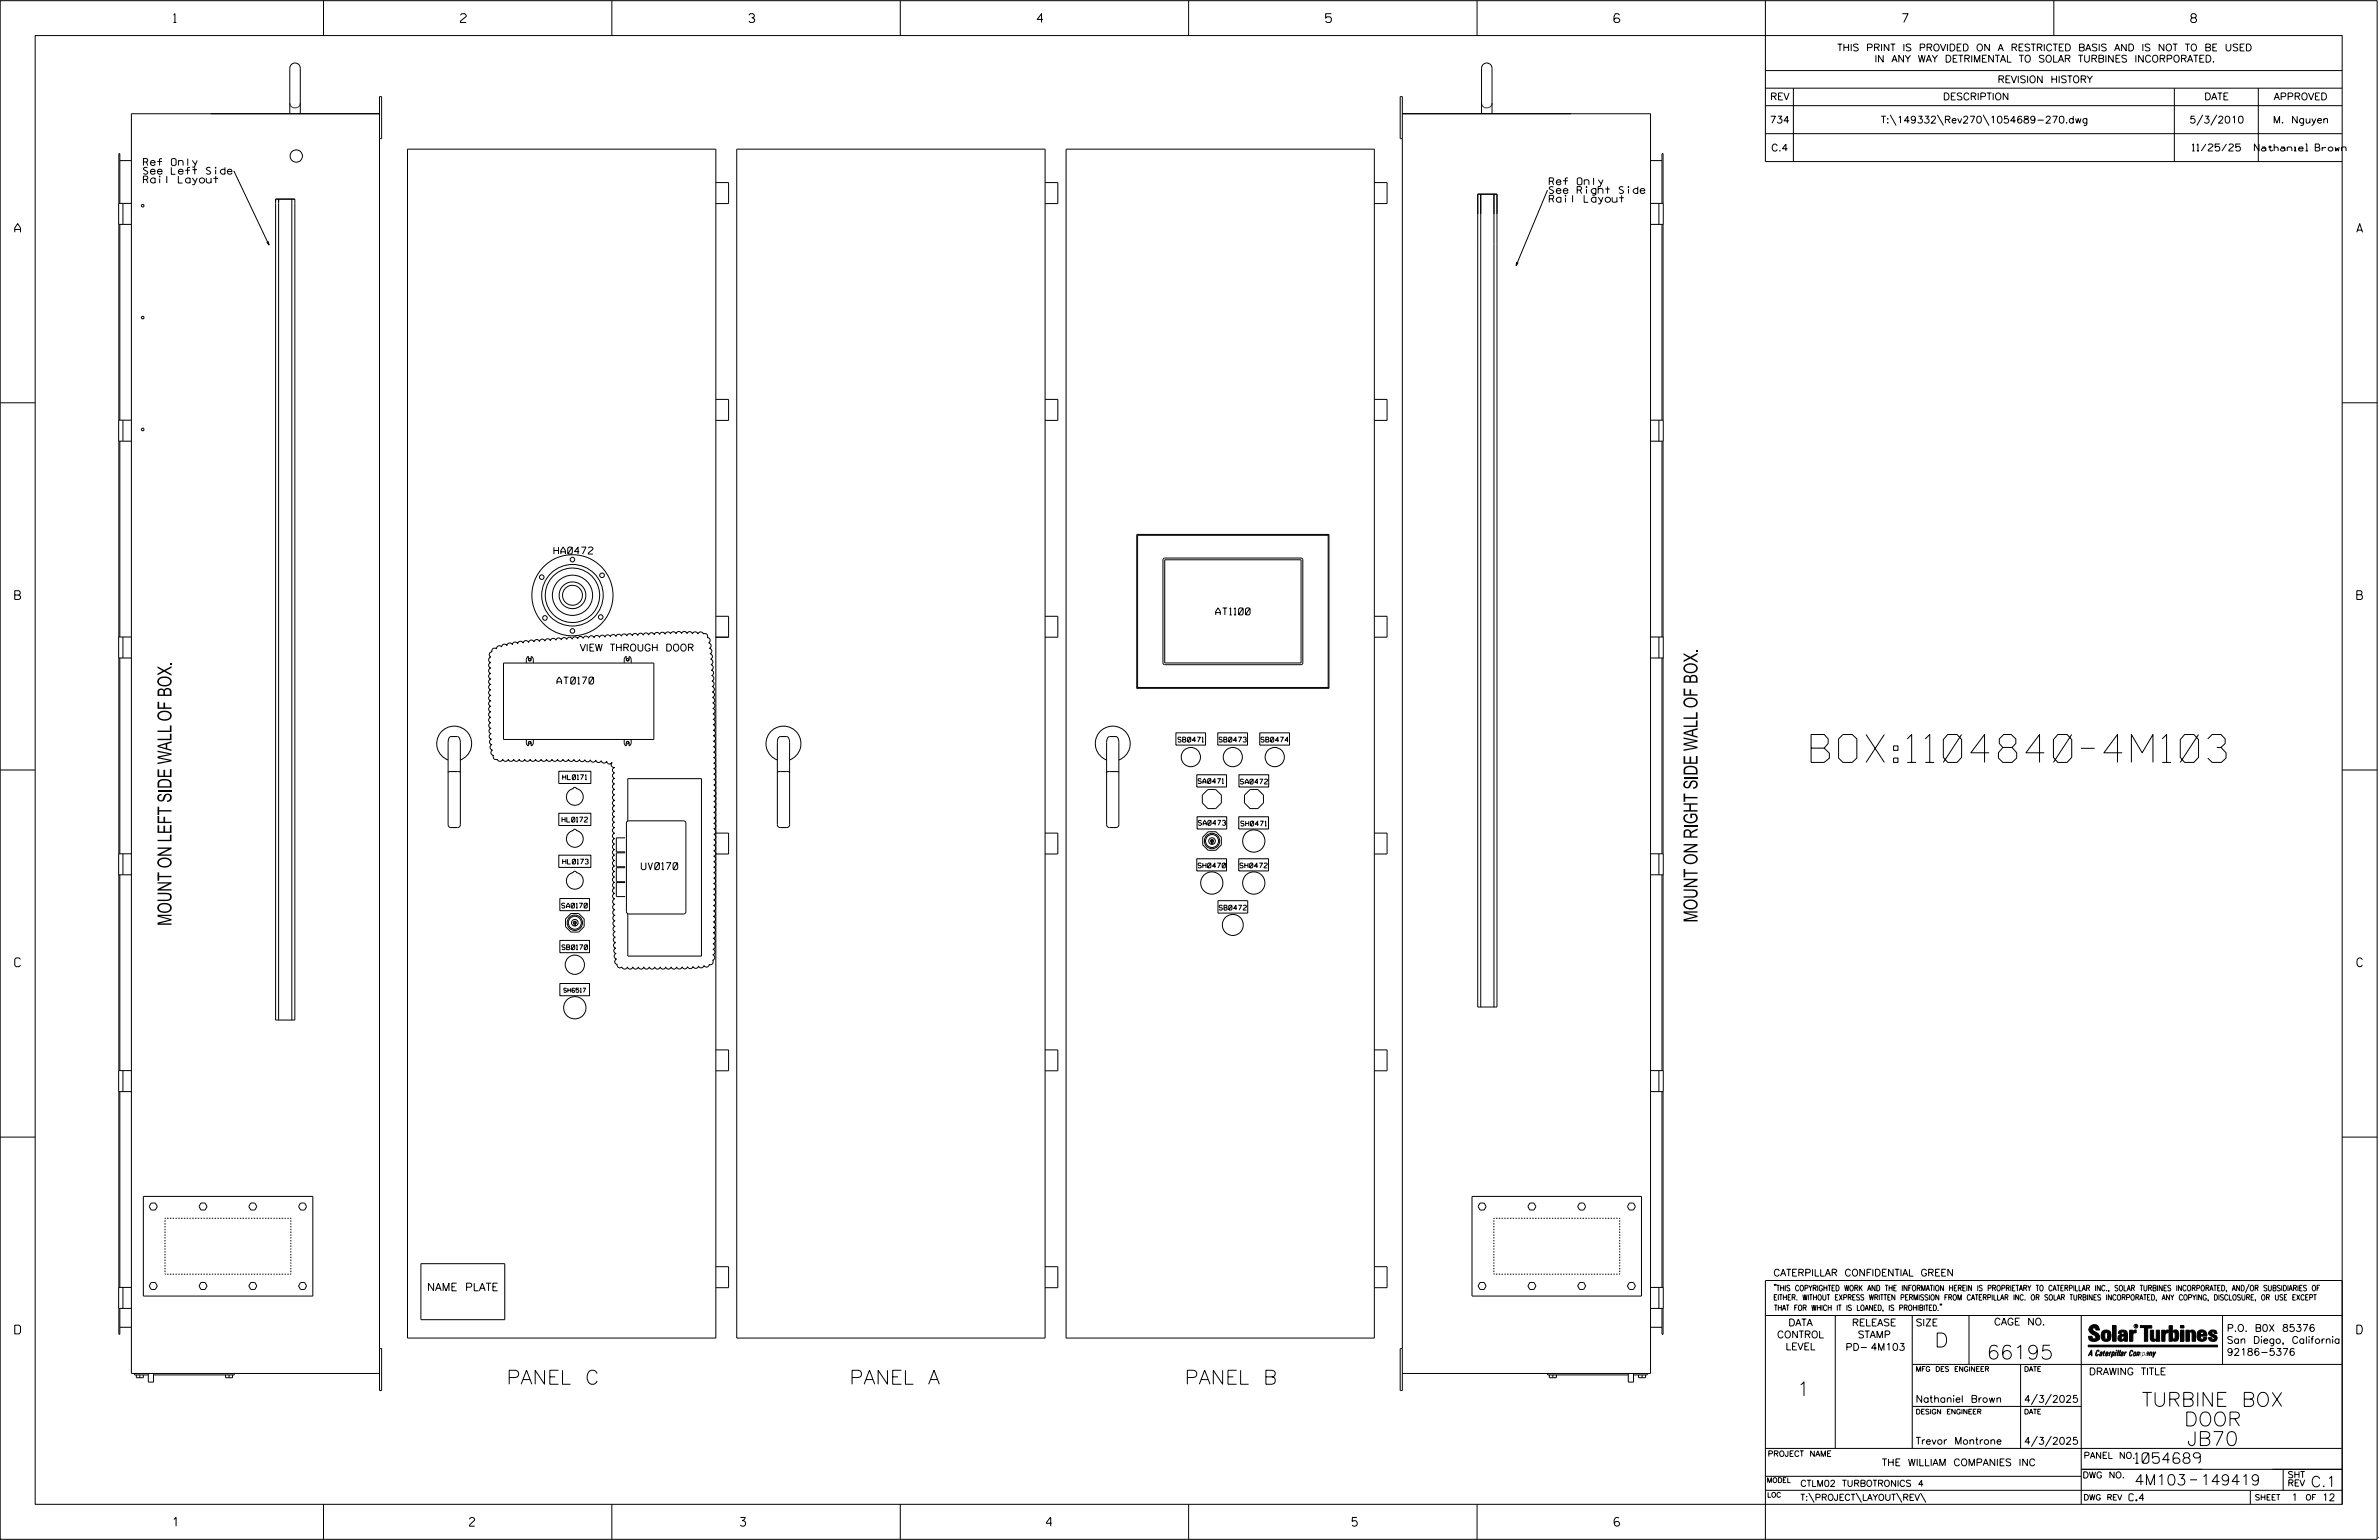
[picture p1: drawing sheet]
<svg xmlns="http://www.w3.org/2000/svg" width="864mm" height="559mm" viewBox="0 0 864 559" stroke-linecap="round" stroke-linejoin="round" font-family="sans-serif">
<defs><g id="words">
<text font-size="10.2" x="657.4" y="276.7">BOX:1104840-4M103</text>
<g font-size="5.1">
<text x="62.3" y="335.9" transform="rotate(-90 62.3 335.9)">MOUNT ON LEFT SIDE WALL OF BOX.</text>
<text x="616.2" y="334.7" transform="rotate(-90 616.2 334.7)">MOUNT ON RIGHT SIDE WALL OF BOX.</text>
<text x="702.3" y="488.8">D</text>
<text x="721.2" y="493.2">66195</text>
<text x="183.9" y="502.3">PANEL C</text>
<text x="308.4" y="502.3">PANEL A</text>
<text x="430.1" y="502.3">PANEL B</text>
<text x="652.2" y="506.5">1</text>
<text x="777.5" y="510.3">TURBINE BOX</text>
<text x="792.8" y="517.4">DOOR</text>
<text x="793.9" y="524.5">JB70</text>
</g>
<g font-size="3.8">
<text x="775.1" y="531">1054689</text>
<text x="774.8" y="538.9">4M103</text>
<text x="798.8" y="538.9">149419</text>
<text x="838.8" y="539.5">C.1</text>
</g>
<g font-size="3.2">
<text x="63" y="8.2">1</text>
<text x="167.2" y="8.2">2</text>
<text x="271.8" y="8.2">3</text>
<text x="376.5" y="8.2">4</text>
<text x="481.2" y="8.2">5</text>
<text x="690.6" y="8.2">7</text>
<text x="795.3" y="8.2">8</text>
<text x="5.4" y="84.3">A</text>
<text x="855.5" y="84.3">A</text>
<text x="5.4" y="217.5">B</text>
<text x="855.6" y="217.5">B</text>
<text x="5.4" y="350.8">C</text>
<text x="855.6" y="350.8">C</text>
<text x="5.4" y="484">D</text>
<text x="855.6" y="484">D</text>
<text x="62.8" y="553.8">1</text>
<text x="170.4" y="553.8">2</text>
<text x="268.8" y="553.8">3</text>
<text x="379.8" y="553.8">4</text>
<text x="490.8" y="553.8">5</text>
<text x="585.9" y="553.8">6</text>
</g>
<text font-size="2.8" x="155" y="468.4">NAME PLATE</text>
<g font-size="2.5">
<text x="666.9" y="18.5">THIS PRINT IS PROVIDED ON A RESTRICTED BASIS AND IS NOT TO BE USED</text>
<text x="680.5" y="22.6">IN ANY WAY DETRIMENTAL TO SOLAR TURBINES INCORPORATED.</text>
<text x="725.1" y="30">REVISION HISTORY</text>
<text x="642.6" y="36.3">REV</text>
<text x="705.3" y="36.3">DESCRIPTION</text>
<text x="800.2" y="36.3">DATE</text>
<text x="825.4" y="36.3">APPROVED</text>
<text x="642.4" y="44.7">734</text>
<text x="682.8" y="44.7">T:\149332\Rev270\1054689-270.dwg</text>
<text x="794.8" y="44.7">5/3/2010</text>
<text x="825.1" y="44.7">M. Nguyen</text>
<text x="643" y="54.8">C.4</text>
<text x="795.8" y="54.8">11/25/25</text>
<text x="818.4" y="54.8">Nathaniel Brown</text>
<text x="52.1" y="63.2">See Left Side</text>
<text x="52.1" y="60.1">Ref Only</text>
<text x="52.1" y="66.4">Rail Layout</text>
<text x="562.4" y="70.2">See Right Side</text>
<text x="562.4" y="67.1">Ref Only</text>
<text x="562.4" y="73.4">Rail Layout</text>
<text x="201.1" y="201.1">HA0472</text>
<text x="441.3" y="223.1">AT1100</text>
<text x="210.5" y="236.3">VIEW THROUGH DOOR</text>
<text x="202.2" y="248.2">AT0170</text>
<text x="232.8" y="315.5">UV0170</text>
<text x="643.8" y="463">CATERPILLAR CONFIDENTIAL GREEN</text>
<text x="645.1" y="485.5">CONTROL</text>
<text x="649.2" y="481.1">DATA</text>
<text x="672.3" y="481.1">RELEASE</text>
<text x="674.4" y="485.5">STAMP</text>
<text x="695.4" y="481.1">SIZE</text>
<text x="723.8" y="480.8">CAGE NO.</text>
<text x="808.4" y="483.1">P.O. B0X 85376</text>
<text x="648.2" y="489.8">LEVEL</text>
<text x="669.9" y="490">PD- 4M103</text>
<text x="808.4" y="487.5">San Diego, California</text>
<text x="808.4" y="491.8">92186-5376</text>
<text x="758.3" y="498.9">DRAWING TITLE</text>
<text x="695.4" y="508.9">Nathaniel Brown</text>
<text x="734.8" y="508.9">4/3/2025</text>
<text x="695.4" y="524.1">Trevor Montrone</text>
<text x="734.8" y="524.1">4/3/2025</text>
<text x="683.1" y="531.9">THE WILLIAM COMPANIES INC</text>
<text x="772.8" y="544.6">C.4</text>
<text x="831.8" y="544.6">1</text>
<text x="842.9" y="544.6">12</text>
</g>
<g font-size="2.3">
<text x="756.4" y="529.2">PANEL NO.</text>
<text x="653.5" y="539.4">CTLM02 TURBOTRONICS 4</text>
<text x="756" y="536.3">DWG NO.</text>
<text x="830.4" y="539.3">REV</text>
<text x="830.4" y="536.2">SHT</text>
<text x="653.5" y="544.5">T:\PROJECT\LAYOUT\REV\</text>
</g>
<g font-size="2">
<text x="643.8" y="468.4">&quot;THIS COPYRIGHTED WORK AND THE INFORMATION HEREIN IS PROPRIETARY TO CATERPILLAR INC., SOLAR TURBINES INCORPORATED, AND/OR SUBSIDIARIES OF</text>
<text x="643.8" y="471.8">EITHER. WITHOUT EXPRESS WRITTEN PERMISSION FROM CATERPILLAR INC. OR SOLAR TURBINES INCORPORATED, ANY COPYING, DISCLOSURE, OR USE EXCEPT</text>
<text x="644" y="475.6">THAT FOR WHICH IT IS LOANED, IS PROHIBITED.&quot;</text>
<text x="641.7" y="528.5">PROJECT NAME</text>
<text x="756.3" y="544.3">DWG REV</text>
<text x="818.5" y="544.3">SHEET</text>
<text x="836.9" y="544.3">OF</text>
</g>
<g font-size="1.8">
<text x="427.6" y="269.3">SB0471</text>
<text x="442.5" y="269.3">SB0473</text>
<text x="457.7" y="269.3">SB0474</text>
<text x="204.3" y="282.9">HL0171</text>
<text x="434.9" y="284.3">SA0471</text>
<text x="450.3" y="284.5">SA0472</text>
<text x="204" y="298.3">HL0172</text>
<text x="435" y="299.5">SA0473</text>
<text x="450.4" y="299.7">SH0471</text>
<text x="204.3" y="313.5">HL0173</text>
<text x="434.9" y="314.9">SH0470</text>
<text x="450.1" y="314.9">SH0472</text>
<text x="203.9" y="329.5">SA0170</text>
<text x="442.6" y="330.2">SB0472</text>
<text x="204" y="344.6">SB0170</text>
<text x="695.4" y="497.6">MFG DES ENGINEER</text>
<text x="734.8" y="497.6">DATE</text>
<text x="695.4" y="513.1">DESIGN ENGINEER</text>
<text x="734.8" y="513.1">DATE</text>
<text x="641.3" y="538">MODEL</text>
<text x="641.5" y="543.3">LOC</text>
</g>
<text font-size="1.5" x="204.6" y="360.1">SH6517</text>
<text font-size=".9" x="775.1" y="481.7">R</text>
</g></defs>
<g fill="none" stroke="#000" stroke-width=".36">
<path d="M.1 .2h862.8v558.4h-862.8zM12.8 12.9h837.4v533h-837.4zM117.4 .2v12.7M222.1 .2v12.7M326.8 .2v12.7M431.5 .2v12.7M536.2 .2v12.7M587.9 5.5l-.5-.5h-1l-.5 1v1.7l.5 .4h1l.6-.4v-.6l-.6-.5h-1l-.5 .5M640.9 .2v58.4h209.3M745.6 .2v12.7M105.2 37.5a1.69 1.69 0 0 0 1.6 1.6l1.1-.1M109 37.6l-.4 1-.7 .4"/>
<path d="M541.6 37.6l-.6 1.1-.9 .4-1.7-.4-.6-1.1M640.9 25.6h209.3M640.9 32h209.3M640.9 38.3h209.3M651 32v26.6M789.3 32v26.6M819.8 32v26.6M43.5 58.3h4.2M105.2 41.3v-16.5a1.91 1.91 0 0 1 1.9-1.9 1.91 1.91 0 0 1 1.9 1.9v16.5M137.8 41.3h-90.1v457.1h90.1M137.8 50.3h.7v-15.2h-.7v469.5h.7v-15.3h-.7M147.9 54.1h112v431.4h-112z"/>
<path d="M267.4 54.1h112v431.4h-112zM387 54.1h111.9v431.4h-111.9zM509.1 41.3h90.1v457.1h-90.1M509.1 50.3h-.8v-15.2h.8v469.5h-.8v-15.3h.8M537.8 41.3v-16.5a1.91 1.91 0 0 1 1.9-1.9 1.91 1.91 0 0 1 1.9 1.9v16.5M599.2 58.3h4.1M640.9 48.5h209.3M686.2 41.7l2.1 3.8M703.3 41.7l2.2 3.8M719.9 41.7l2.1 3.8M799.6 41.7l-2.1 3.8M804.7 41.7l-2.2 3.8"/>
<path d="M43.1 73.8h4.6M43.5 73.8v-18.1h-.4v428.5h.4v-9.4M44.6 73.8v7.6M84.9 62l12.7 26.9M100 72.2h7v297.9h-7zM101.1 72.2v297.9M105.9 72.2v297.9M259.9 66.3h4.6v7.6h-4.6M379.4 66.3h4.6v7.6h-4.6M498.9 66.3h4.6v7.6h-4.6M536.4 70.4h7v295h-7zM537.5 70.4v295"/>
<path d="M542.3 70.4v295M561.8 69l-11.4 27.3M599.2 73.8h4.6v7.6h-4.6M602.2 73.8v7.6M603.3 73.8v-18.1h.4v18.1M43.1 81.4h4.6M43.5 81.4v71.1M97.4 87.6l.2 1.3-.8-1M550.5 95l-.1 1.3 .7-1M603.3 81.4v71.1M603.7 81.4v71.1M.1 146.2h12.7"/>
<path d="M43.1 152.5h4.6M44.6 152.5v7.6M259.9 144.9h4.6v7.6h-4.6M379.4 144.9h4.6v7.6h-4.6M498.9 144.9h4.6v7.6h-4.6M599.2 152.5h4.6v7.6h-4.6M602.2 152.5v7.6M850.2 146.2h12.7M43.1 160.1h4.6M43.5 160.1v71M603.3 160.1v71M603.7 160.1v71"/>
<path d="M482.1 194.2v55.2M482.1 194.2h-69.1v55.2M482.4 193.9l-.3 .3M482.4 193.9v55.9M482.4 193.9h-69.8v55.9M422.4 202.7l.4-.2h49.5l.4 .2 .2 .4v37.5l-.2 .4-.4 .2h-49.5l-.4-.2-.2-.4v-37.5zM422.8 203.1h49.5v37.5h-49.5zM43.1 238.8h4.6M43.1 231.1h4.6M43.5 238.8v71M44.6 231.1v7.7M178.7 235.6l.9-.4 .6 .2 .2-.6 .5-.4 .7-.1 .5 .4 .2-.6 .6-.3h.6l.5 .4 .5-.8 .7-.1 .8 .6 .2-.6 .6-.3 .7 .1 .4 .4 .3-.5 .9-.3 .8 .6 .3-.6 .6-.3 .7 .2 .4 .5 .3-.6 .6-.3 .6 .2 .5 .5 .9-.8 .6 .1 .4 .5 .4-.5 .6-.3 .6 .2 .4 .5 .3-.6 .7-.2 .6 .1 .4 .5 .3-.5 .6-.3 .7 .2 .4 .5 .3-.6 .6-.2 .6 .1 .5 .5 .3-.5 .6-.2 .6 .1 .4 .5 .4-.5 .6-.3 .6 .2 .4 .5 .4-.6 .6-.2 .6 .1 .4 .5 .3-.5 .6-.3 .7 .2 .4 .5 .3-.5 .6-.3 .7 .2 .4 .5 .3-.6 .6-.2 .6 .2 .5 .5 .3-.6 .6-.2 .6 .1 .4 .5 .7-.7h.6l.7 .6 .4-.5 .6-.2 .6 .1 .4 .5 .4-.5 .6-.2 .6 .1 .4 .5 .6-.7 1 .1 .4 .5 .6-.7h.7l.6 .6 1-.8 .6 .2 .5 .5 .6-.7h.6l.7 .6 .4-.5 .9-.2 .7 .6 .3-.5 .7-.2 .6 .2 .4 .5 .6-.8h.7l.7 .7 .3-.6 .6-.2 .7 .1 .4 .6 .6-.7 .7-.1 .6 .7 .7-.7 .6-.1 .7 .7 .4-.6 .6-.2 .6 .2 .4 .5 .4-.5 .6-.3 .6 .2 .4 .5 .4-.5 .9-.1 .7 .7 .4-.5 .6-.2 .6 .2 .4 .6 .6-.7h.7l.7 .7 .3-.5 .7-.2 .6 .2 .3 .5h1l.5 .4v1l.6 .2 .4 .6-.1 .6-.4 .5 .5 .3 .3 .5-.1 .7-.4 .4 .7 .6 .1 .7-.6 .7 .5 .3 .3 .6-.1 .7-.5 .4 .5 .3 .3 .6-.2 .7-.5 .4 .6 .3 .2 .6-.1 .6-.5 .5 .5 .3 .2 .6-.1 .6-.5 .4 .7 .7v.6l-.6 .7 .5 .4 .2 .6-.1 .6-.5 .4 .5 .4 .2 .6-.2 .6-.5 .4 .6 .4 .2 .6-.2 .6-.5 .4 .5 .4 .3 .6-.2 .6-.5 .4 .5 .3 .2 .6-.2 .7-.5 .4 .5 .3 .3 .6-.2 .7-.5 .3 .5 .4 .2 .6-.2 .6-.5 .4 .5 .4 .2 .6-.1 .6-.6 .4 .6 .4 .2 .6-.2 .6-.5 .4 .5 .4 .2 .6-.2 .6-.5 .4 .5 .4 .3 .6-.2 .6-.6 .4 .6 .3 .2 .6-.2 .7-.6 .4 .7 .6v.7l-.6 .6 .5 .4 .2 .6-.2 .6-.5 .4 .7 .7-.2 .9-.5 .4 .5 .4 .3 .6-.3 .6-.5 .4 .7 .7v.6l-.7 .7 .6 .4 .2 .6-.2 .6-.5 .4 .6 .6v.7l-.6 .7 .5 .3 .2 .7-.2 .6-.5 .3 .5 .4 .2 .6-.2 .7-.5 .4 .5 .3 .2 .6-.2 .7-.5 .3 .5 .4 .2 .6-.2 .6-.5 .4 .5 .4 .2 .6-.2 .6-.5 .4 .5 .4 .2 .6-.2 .6-.5 .4 .5 .4 .2 .6-.2 .6-.5 .4 .5 .3 .2 .7-.2 .6-.5 .3 .6 .7v.7l-.6 .7 .5 .3 .2 .6-.2 .7-.5 .3 .5 .4 .2 .6-.2 .6-.6 .4 .6 .4 .2 .6-.2 .6-.6 .4 .6 .4 .2 .6-.2 .6-.6 .4 .6 .4 .2 .6-.3 .6-.5 .4 .5 .4 .3 .6-.3 .6-.5 .4 .7 .6-.2 1-.5 .4 .7 .6v.7l-.7 .6 .5 .4 .2 .6-.2 .6-.5 .4 .5 .4 .2 .6-.2 .6-.5 .4 .5 .4 .2 .6-.2 .6-.5 .4 .6 .7-.1 .9-.5 .4 .5 .4 .2 .6-.2 .6-.6 .4 .6 .4 .2 .6-.2 .6-.6 .4 .7 .6v.7l-.7 .6 .6 .4 .2 .7-.3 .6-.5 .3 .7 .7v.7l-.7 .6 .5 .4 .2 .6-.2 .6-.5 .4 .5 .4 .2 .6-.2 .6-.6 .4 .7 .7v.6l-.7 .7 .5 .4 .2 .6-.2 .6-.5 .4 .5 .3 .2 .7-.3 .6-.5 .3 .5 .5 .2 .6-.8 .9 .2 .7-.5 .8-.9 .1-.3 .6-.6 .3-.6-.1-.4-.4-.6 .7-.7 .1-.7-.6-.4 .5-.6 .3-.6-.2-.4-.5-.4 .6-.6 .2-.6-.2-.4-.5-.4 .5-.6 .3-.6-.2-.4-.5-.6 .7h-.7l-.7-.7-.3 .5-.6 .2-.7-.1-.4-.6-.3 .6-.7 .1-.6-.1-.3-.6-.4 .6-.6 .1-.7-.1-.3-.6-.4 .6-.6 .1-.6-.1-.4-.6-.4 .6-.6 .1-.6-.1-.4-.6-.4 .6-.6 .1-.6-.1-.4-.6-.4 .6-.6 .1-.6-.1-.4-.6-.4 .6-.6 .1-.6-.1-.4-.6-.3 .6-.7 .1-.6-.1-.3-.6-.4 .6-.6 .1-.7-.1-.4-.6-.9 .3-.5-.3-.3-.9-.7-.6-.1-.7 .6-.7-.6-.3-.2-.6 .1-.7 .5-.4-.7-.6-.1-.7 .7-.7-.5-.3-.3-.6 .2-.7 .5-.3-.5-.4-.3-.6 .2-.6 .5-.4-.5-.4-.2-.6 .2-.6 .5-.4-.6-.4-.2-.6 .2-.6 .5-.4-.5-.4-.2-.6 .2-.6 .5-.4-.5-.4-.2-.6 .2-.6 .5-.4-.6-.4-.2-.5 .2-.7 .5-.4-.5-.3-.2-.7 .2-.6 .5-.3-.5-.4-.2-.6 .2-.7 .5-.4-.5-.3-.2-1 .7-.6-.5-.4-.2-.6 .1-.6 .6-.4-.7-.7v-.6l.7-.7-.6-.4-.2-.6 .2-.6 .6-.4-.6-.4-.2-.6 .2-.6 .6-.4-.6-.3-.2-.7 .2-.6 .6-.3-.6-.4-.2-.7 .2-.6 .6-.4-.6-.3-.2-.6 .2-.7 .6-.3-.6-.4-.2-.6 .2-.6 .6-.4-.6-.4-.2-.6 .2-.6 .6-.4-.6-.4-.2-.6 .2-.6 .6-.4-.6-.4-.2-.6 .2-.6 .6-.4-.6-.4-.2-.6 .2-.6 .6-.4-.6-.3-.2-.7 .2-.6 .6-.4-.6-.3-.2-.6 .2-.7 .6-.3-.6-.4-.2-.6 .2-.6 .6-.4-.6-.4-.2-.6 .2-.6 .6-.4-.6-.4-.2-.6 .2-.6 .6-.4-.6-.4-.2-.6 .2-.6 .6-.4-.6-.4-.2-.6 .2-.6 .6-.4-.6-.4-.2-.6 .2-.6 .6-.4-.7-.6v-.7l.7-.6-.6-.4-.2-.7 .2-.6 .6-.3-.6-.4-.2-.6 .2-.6 .6-.4-.7-.1-.4-.5-.1-.6 .3-.6-.5 .5h-.6l-.6-.3-.3-.6-.4 .4-.7 .2-.5-.3-.3-.6-.5 .5-.6 .2-.6-.3-.3-.5-.4 .5-.7 .1-.9-.7-.4 .5-.6 .1-.6-.2-.4-.5-.7 .6-.9-.1-.4-.6-.4 .5-.6 .2-.6-.2-.3-.5-.4 .5-.7 .2-.6-.2-.4-.5-.3 .5-.6 .2-.7-.2-.3-.5-.4 .5-.6 .2-.6-.2-.4-.5-.4 .5-.6 .2-.6-.2-.4-.5-.4 .5-.6 .2-.6-.2-.4-.5-.4 .5-.6 .2-.6-.2-.4-.5-.4 .5-.6 .2-.6-.2-.4-.5-.3 .5-.7 .2-.6-.2-.4-.5-.3 .5-.6 .2-.7-.2-.3-.5-.4 .5-.6 .2-.7-.2-.3-.5-.4 .5-.6 .2-.6-.2-.4-.5-.4 .5-.6 .2-.6-.2-.4-.5-.4 .5-.6 .2-.6-.2-.4-.5-.4 .5-.6 .2-.6-.2-.4-.5h-.6l-.6-.3-.3-.5 .1-.7-.6-.3-.3-.5 .1-.7 .5-.4-.6-.3-.3-.6 .1-.7 .5-.4-.7-.6-.1-.7 .7-.7-.6-.3-.2-.6 .2-.7 .5-.4-.6-.3-.2-.6 .2-.7 .5-.3-.6-.4-.2-.6 .2-.7 .5-.3-.5-.4-.2-.6 .2-.6 .5-.4-.5-.4-.2-.6 .2-.6 .5-.4-.5-.4-.2-.6 .2-.6 .5-.4-.5-.4-.2-.6 .2-.6 .5-.4-.5-.4-.2-.6 .2-.6 .5-.4-.5-.3-.2-.6 .2-.7 .5-.4-.5-.3-.2-.7 .2-.6 .5-.3-.7-.7 .2-.9 .5-.4-.5-.4-.2-.6 .2-.6 .5-.4-.5-.4-.2-.6 .2-.6 .5-.4-.5-.4-.2-.6 .2-.6 .5-.4-.5-.4-.2-.6 .2-.6 .5-.4-.4-.5-.1-.6 .4-.6 .6-.2z"/>
<path d="M259.9 223.6h4.6v7.6h-4.6M379.4 223.6h4.6v7.6h-4.6M498.9 223.6h4.6v7.6h-4.6M599.2 231.1h4.6v7.7h-4.6M602.2 231.1v7.7M603.3 238.8v71M603.7 238.8v71M182.8 240.6h54.5v27.7h-54.5zM193.6 240.6l-.1-1.6-.4-.6-.3-.2v1.4l-.5 .3-.4-.3-.1-1.4-.3 .2a2.24 2.24 0 0 0-.4 2.2M229.1 240.6a2.21 2.21 0 0 0-.4-2.2l-.3-.2-.1 1.4-.4 .3-.5-.3-.1-1.4-.3 .2a2.24 2.24 0 0 0-.4 2.2M412.6 249.8h69.8M413 249.4h69.1"/>
<path d="M413 249.4l-.4 .4M482.1 249.4l.3 .4M.1 279.4h12.7M162.7 275.8a6.3 6.3 0 0 1-2.9-9.8 6.3 6.3 0 0 1 10.2 0 6.3 6.3 0 0 1-2.9 9.8M163.7 267.3h2.4a2.02 2.02 0 0 1 1 2.1v29.9a1.02 1.02 0 0 1-1 1h-2.4a1.02 1.02 0 0 1-1-1v-29.9a1.9 1.9 0 0 1 1-2.1M163.7 280h2.6l.8 .2M163.7 280l-1 .2M191.1 268.3a2.18 2.18 0 0 0 .4 2.2l.3 .2 .1-1.4 .4-.3 .5 .3v1.4l.3-.2a2.1 2.1 0 0 0 .5-2.2M202.8 279.9h11.7v4.4h-11.7zM226.6 268.3a2.18 2.18 0 0 0 .4 2.2l.3 .2 .1-1.4 .5-.3 .4 .3 .1 1.4 .3-.2a2.15 2.15 0 0 0 .4-2.2M282.2 275.8a6.3 6.3 0 0 1-2.9-9.8 6.3 6.3 0 0 1 10.2 0 6.3 6.3 0 0 1-2.9 9.8M282.8 267.4l2.8-.1a2.02 2.02 0 0 1 1 2.1v29.9a1.02 1.02 0 0 1-1 1h-2.4a1.02 1.02 0 0 1-1-1v-29.9l.2-1.2z"/>
<path d="M401.7 275.8a6.3 6.3 0 0 1-2.8-9.8 6.3 6.3 0 0 1 10.1 0 6.3 6.3 0 0 1-2.8 9.8M402.3 267.4l2.8-.1a1.9 1.9 0 0 1 1.1 2.1v29.9a1.02 1.02 0 0 1-1.1 1h-2.4a1.02 1.02 0 0 1-1-1v-29.9l.2-1.2zM426.9 265.9h10.7v4.5h-10.7zM442.1 265.9h10.8v4.5h-10.8zM457.3 265.9h10.8v4.5h-10.8zM850.2 279.4h12.7M202.8 295.1h11.7v4.4h-11.7zM206.4 287.1l2-1.4h.5l.4 .5a3.1 3.1 0 0 1 2.2 4.1 3.1 3.1 0 0 1-4.4 1.5 3.1 3.1 0 0 1-.7-4.7zM227.6 298.1l.6-.2h20l.7 .4 .1 32.5-.5 .8h-20.3l-.7-.5-.1-32.4zM227.9 297.9v-15.4h26.7v64.4h-26.7v-15.4M282.2 280.2l1-.2h2.6l.8 .2M401.7 280.2l1-.2h2.6l.9 .2"/>
<path d="M434.4 281.1h10.8v4.5h-10.8zM434.6 296.4h10.7v4.4h-10.7zM449.7 296.4h10.8v4.4h-10.8zM449.8 281.1h10.8v4.5h-10.8zM43.1 317.4h4.6M43.1 309.8h4.6M43.5 317.4v71.1M44.6 309.8v7.6M202.8 310.3h11.7v4.4h-11.7zM206.4 302.4l2-1.5h.5l.4 .5a3.1 3.1 0 0 1 2.2 4.1 3.1 3.1 0 0 1-4.4 1.5 3.1 3.1 0 0 1-.7-4.6zM206.4 317.6l2-1.4h.5l.4 .4a3.1 3.1 0 0 1 2.2 4.1 3.1 3.1 0 0 1-4.4 1.5 3.1 3.1 0 0 1-.7-4.6zM226.9 304h-3.2v5.1h3.2"/>
<path d="M226.9 309.5h-3.2v5h3.2M226.9 314.9h-3.2v5h3.2M259.9 302.3h4.6v7.6h-4.6M379.4 302.3h4.6v7.6h-4.6M434.4 311.6h10.8v4.4h-10.8zM439.8 304.7v1.7M439.8 305.7a.55 .55 0 0 1-.3-.9 .55 .55 0 0 1 .9 0 .55 .55 0 0 1-.2 .9M440.2 304.7v1.7M449.7 311.6h10.8v4.4h-10.8zM498.9 302.3h4.6v7.6h-4.6M599.2 309.8h4.6v7.6h-4.6M602.2 309.8v7.6"/>
<path d="M603.3 317.4v71.1M603.7 317.4v71.1M203.2 326h10.8v4.4h-10.8zM208.5 335.4a.57 .57 0 0 1-.3-.9 .57 .57 0 0 1 .9 0 .57 .57 0 0 1-.2 .9M208.5 334.3v1.7M208.9 334.3v1.7M226.9 320.3h-3.2v5h3.2M442.1 326.8h10.8v4.5h-10.8zM203.2 341.2h10.8v4.5h-10.8zM203.2 356.9h10.8v4.4h-10.8zM43.1 388.5h4.6M43.1 396.1h4.6"/>
<path d="M43.5 396.1v71M44.6 388.5v7.6M259.9 381h4.6v7.5h-4.6M379.4 381h4.6v7.5h-4.6M498.9 381h4.6v7.5h-4.6M599.2 388.5h4.6v7.6h-4.6M602.2 388.5v7.6M603.3 396.1v71M603.7 396.1v71M.1 412.6h12.7M850.2 412.6h12.7M52 434.1h61.6v36.2h-61.6z"/>
<path d="M54.9 436.5h1.5l.7 1.3-.7 1.3h-1.5l-.7-1.3zM73 436.5h1.4l.8 1.3-.8 1.3h-1.4l-.8-1.3zM91.1 436.5h1.4l.7 1.3-.7 1.3h-1.4l-.8-1.3zM109.1 436.5h1.5l.7 1.3-.7 1.3h-1.5l-.7-1.3zM534.4 434.1h61.5v36.2h-61.5zM537.3 436.5h1.5l.7 1.3-.7 1.3h-1.5l-.8-1.3zM555.3 436.5h1.5l.8 1.3-.8 1.3h-1.5l-.7-1.3zM573.4 436.5h1.5l.7 1.3-.7 1.3h-1.5l-.7-1.3zM591.5 436.5h1.4l.8 1.3-.8 1.3h-1.4l-.7-1.3zM59.9 442.8v.5M59.9 443.8v.6M59.9 444.9v.4"/>
<path d="M59.9 445.9v.5M59.9 446.9v.5M59.9 447.9v.5M59.9 448.9v.5M59.9 449.9v.5M59.9 451v.4M59.9 451.9v.6M59.9 453v.5M59.9 454v.5M59.9 455v.5M59.9 456v.5M59.9 457v.6"/>
<path d="M59.9 458v.5M59.9 459.1v.5M60.1 442.1l-.2 .2M60.6 442.1h.6M61.7 442.1h.5M62.7 442.1h.5M63.7 442.1h.5M64.7 442.1h.5M65.7 442.1h.6M66.7 442.1h.5M67.8 442.1h.5M68.8 442.1h.5"/>
<path d="M69.8 442.1h.5M70.8 442.1h.5M71.8 442.1h.5M72.8 442.1h.5M73.9 442.1h.5M74.9 442.1h.5M75.9 442.1h.5M76.9 442.1h.5M77.9 442.1h.5M78.9 442.1h.5M79.9 442.1h.6M81 442.1h.5"/>
<path d="M82 442.1h.5M83 442.1h.5M84 442.1h.5M85 442.1h.5M86 442.1h.5M87.1 442.1h.5M88.1 442.1h.5M89.1 442.1h.5M90.1 442.1h.5M91.1 442.1h.5M92.1 442.1h.5M93.1 442.1h.6"/>
<path d="M94.2 442.1h.5M95.2 442.1h.5M96.2 442.1h.5M97.2 442.1h.5M98.2 442.1h.5M99.2 442.1h.5M100.3 442.1h.5M101.2 442.1h.6M102.3 442.1h.5M103.3 442.1h.5M104.3 442.1h.5M105.3 442.1l.3 .2"/>
<path d="M105.6 442.8v.5M105.6 443.8v.6M105.6 444.9v.4M105.6 445.9v.5M105.6 446.9v.5M105.6 447.9v.5M105.6 448.9v.5M105.6 449.9v.5M105.6 451v.4M105.6 451.9v.6M105.6 453v.5M105.6 454v.5"/>
<path d="M105.6 455v.5M105.6 456v.5M105.6 457v.6M105.6 458v.5M105.6 459.1v.5M152.8 458.5h30.4v20.4h-30.4zM259.9 459.6h4.6v7.7h-4.6M379.4 459.6h4.6v7.7h-4.6M498.9 459.6h4.6v7.7h-4.6M542.3 442.8v.5M542.3 443.8v.6M542.3 444.9v.4"/>
<path d="M542.3 445.9v.5M542.3 446.9v.5M542.3 447.9v.5M542.3 448.9v.5M542.3 449.9v.5M542.3 451v.4M542.3 451.9v.6M542.3 453v.5M542.3 454v.5M542.3 455v.5M542.3 456v.5M542.3 457v.6"/>
<path d="M542.3 458v.5M542.3 459.1v.5M542.5 442.1l-.2 .2M543 442.1h.6M544.1 442.1h.5M545.1 442.1h.5M546.1 442.1h.5M547.1 442.1h.5M548.1 442.1h.5M549.1 442.1h.5M550.2 442.1h.5M551.2 442.1h.5"/>
<path d="M552.2 442.1h.5M553.2 442.1h.5M554.2 442.1h.5M555.2 442.1h.5M556.2 442.1h.6M557.2 442.1h.6M558.3 442.1h.5M559.3 442.1h.5M560.3 442.1h.5M561.3 442.1h.5M562.3 442.1h.5M563.4 442.1h.4"/>
<path d="M564.4 442.1h.5M565.4 442.1h.5M566.4 442.1h.5M567.4 442.1h.5M568.4 442.1h.5M569.5 442.1h.4M570.4 442.1h.6M571.5 442.1h.5M572.5 442.1h.5M573.5 442.1h.5M574.5 442.1h.5M575.5 442.1h.6"/>
<path d="M576.5 442.1h.5M577.6 442.1h.5M578.6 442.1h.5M579.6 442.1h.5M580.6 442.1h.5M581.6 442.1h.5M582.6 442.1h.5M583.6 442.1h.6M584.7 442.1h.5M585.7 442.1h.5M586.7 442.1h.5M587.7 442.1h.3v.2"/>
<path d="M588 442.8v.5M588 443.8v.6M588 444.9v.4M588 445.9v.5M588 446.9v.5M588 447.9v.5M588 448.9v.5M588 449.9v.5M588 451v.4M588 451.9v.6M588 453v.5M588 454v.5"/>
<path d="M588 455v.5M588 456v.5M588 457v.6M588 458v.5M588 459.1v.5M43.1 474.8h4.6M43.1 467.1h4.6M44.6 467.1v7.7M54.9 465.3h1.5l.7 1.3-.7 1.3h-1.5l-.7-1.3zM59.9 460.1v.5M59.9 461.1v.5M59.9 462.1l.2 .3"/>
<path d="M60.6 462.4h.6M61.7 462.4h.5M62.7 462.4h.5M63.7 462.4h.5M64.7 462.4h.5M65.7 462.4h.6M66.7 462.4h.5M67.8 462.4h.5M68.8 462.4h.5M69.8 462.4h.5M70.8 462.4h.5M71.8 462.4h.5"/>
<path d="M72.8 462.4h.5M73 465.3h1.4l.8 1.3-.8 1.3h-1.4l-.8-1.3zM73.9 462.4h.5M74.9 462.4h.5M75.9 462.4h.5M76.9 462.4h.5M77.9 462.4h.5M78.9 462.4h.5M79.9 462.4h.6M81 462.4h.5M82 462.4h.5M83 462.4h.5"/>
<path d="M84 462.4h.5M85 462.4h.5M86 462.4h.5M87.1 462.4h.5M88.1 462.4h.5M89.1 462.4h.5M90.1 462.4h.5M91.1 465.3h1.4l.7 1.3-.7 1.3h-1.4l-.8-1.3zM91.1 462.4h.5M92.1 462.4h.5M93.1 462.4h.6M94.2 462.4h.5"/>
<path d="M95.2 462.4h.5M96.2 462.4h.5M97.2 462.4h.5M98.2 462.4h.5M99.2 462.4h.5M100.3 462.4h.5M101.2 462.4h.6M102.3 462.4h.5M103.3 462.4h.5M104.3 462.4h.5M105.6 460.1v.5M105.6 461.1v.5"/>
<path d="M105.6 462.1l-.3 .3M109.1 465.3h1.5l.7 1.3-.7 1.3h-1.5l-.7-1.3zM537.3 465.3h1.5l.7 1.3-.7 1.3h-1.5l-.8-1.3zM542.3 462.1l.2 .3M542.3 460.1v.5M542.3 461.1v.5M543 462.4h.6M544.1 462.4h.5M545.1 462.4h.5M546.1 462.4h.5M547.1 462.4h.5M548.1 462.4h.5"/>
<path d="M549.1 462.4h.5M550.2 462.4h.5M551.2 462.4h.5M552.2 462.4h.5M553.2 462.4h.5M554.2 462.4h.5M555.2 462.4h.5M555.3 465.3h1.5l.8 1.3-.8 1.3h-1.5l-.7-1.3zM556.2 462.4h.6M557.2 462.4h.6M558.3 462.4h.5M559.3 462.4h.5"/>
<path d="M560.3 462.4h.5M561.3 462.4h.5M562.3 462.4h.5M563.4 462.4h.4M564.4 462.4h.5M565.4 462.4h.5M566.4 462.4h.5M567.4 462.4h.5M568.4 462.4h.5M569.5 462.4h.4M570.4 462.4h.6M571.5 462.4h.5"/>
<path d="M572.5 462.4h.5M573.4 465.3h1.5l.7 1.3-.7 1.3h-1.5l-.7-1.3zM573.5 462.4h.5M574.5 462.4h.5M575.5 462.4h.6M576.5 462.4h.5M577.6 462.4h.5M578.6 462.4h.5M579.6 462.4h.5M580.6 462.4h.5M581.6 462.4h.5M582.6 462.4h.5"/>
<path d="M583.6 462.4h.6M584.7 462.4h.5M585.7 462.4h.5M586.7 462.4h.5M588 462.1v.3h-.3M588 460.1v.5M588 461.1v.5M591.5 465.3h1.4l.8 1.3-.8 1.3h-1.4l-.7-1.3zM599.2 467.1h4.6v7.7h-4.6M602.2 467.1v7.7M603.3 474.8v9.4h.4v-9.4M640.9 477.3h209.3"/>
<path d="M644.2 466.1l-.1 .4M644.7 466.1l-.2 .4M666.2 477.3v48.3M694.2 477.3v48.3M704.4 473.3l-.1 .4M704.8 473.3l-.1 .4M714.8 477.3v17.8M755.5 477.3v68.6M806.8 477.3v17.8M816.5 466l-1.4 3.1M850.2 464.6h-209.3v94M850.2 464.8v81.1"/>
<path d="M43.5 481.6h4.2M48.9 498.4v.5h4.9M49.5 498.9v1h2.5v-1M50.8 498.9v1M53.8 498.4v3.1h1.9v-3.1M81.9 498.9v1h2.5v-1M83.1 498.9v1M85 498.4v.5h-29.3M561.8 498.4v.5h29.3M562.4 498.9v1h2.6v-1M563.7 498.9v1M591.1 498.4v3.1h1.9v-3.1"/>
<path d="M594.8 498.9v1h2.6v-1M596.1 498.9v1M598 498.4v.5h-5M599.2 481.6h4.1M694.2 495.1h156M733.5 495.1v30.5M758.6 481.4a2.02 2.02 0 0 1 3.1-.1l.5 1.3h-1.3l-.2-.6-.4-.2-.6 .1-.1 .4 .4 .7a2.46 2.46 0 0 1 2.2 2.9 2.83 2.83 0 0 1-3.8 .3l-.3-1.3h1.3l.2 .7 .6 .3 .5-.2 .2-.5-.4-.6-1.9-1.2-.4-.9zM759.2 491.3h-.7l.7-1.2v1.9h.2l-.1-2.1-1.3 2.1 .5-.5h.7M761.3 490l.3-.2 .4 .3-.1 .3-.3-.4-.4 .3-.3 1.6h.4l.4-.5-.3 .6-.4 .1-.3-.4zM762.6 490.6l.5-.1-.1 1.4h-.9a.74 .74 0 0 1 .9-.8l-.3 .7-.5 .1 .2-.5 .6-.2v-.5l-.7 .2zM763 483.2a2.17 2.17 0 0 1 3.1 0l.3 1.4-.3 1.5a2.17 2.17 0 0 1-3.1 0l-.3-1.5zM763.6 490.5l.4-.4 .2 .6h-.3l-.3 .9 .2 .4-.3-.1z"/>
<path d="M764.1 483.7l.5-.4 .4 .3v2.2l-.4 .2-.5-.2zM764.6 491.1l.6 .2v-.7l-.4-.1-.4 .6-.1 .8h.6M764.6 491.1l-.1 .8h.4M764.6 482.6v.8M764.8 490.7l.4 .1v.3h-.6zM765 491.5l-.1 .4zM766 490.5l-.5 1.5zM766 490.8l.4-.3-.4 .4M766.9 481h1.3v5.7h-1.3zM767 490.8l.5 .1-.3 .8-.4 .2zM767.3 490.5h-.5l-.5 2M767.3 490.5a.8 .8 0 0 1 .2 1 .8 .8 0 0 1-.9 .4l-.1 .6"/>
<path d="M767.3 490.5l-.1 .2M768.1 490.5l-.4 1.5zM768.2 489.9h.3l-.1 .2h-.2zM769 489.9l-.5 2.1zM769.7 489.9l-.6 2.1zM770.1 491.4l.5-.3-.5 .8zM770.4 491.9h.1M770.6 491.1l.1-.4-.7 .2 .1-.3 .6-.1 .2 .3-.5 1.1M770.6 491.1a.74 .74 0 0 0-.8 .8h.6M771 484.8h-.7l-.3 .6 .4 .7 .5-.3 .1-2.4h-.8l-.1 .4h-1.2a1.71 1.71 0 0 1 1.8-1.3 1.71 1.71 0 0 1 1.6 1.4v2.8h-1.1l-.1-.6M771 484.2l-1.5 .1a1.41 1.41 0 0 0 0 2.4l.5 .1 1.1-.7M771.2 486.1h-.1"/>
<path d="M771.4 490.5l.1 .3 .4-.3-.9 1.5zM771.5 490.8h.1M773 482.7h1.2v.5l.5-.5 .7-.1v1h-.6l-.5 .4-.1 2.7h-1.2zM773.3 490.3l.6-.4 .4 .2-.1 .4-.3-.4a1.28 1.28 0 0 0-.5 1.8l.6-.4-.1 .4-.8 .1zM774.7 490.8l.5-.3a.88 .88 0 0 1 .2 .9 .88 .88 0 0 1-.7 .7l-.2-.2zM774.8 490.9h.5l-.3 1h-.3l-.2-.2zM775.2 490.5l-.1 .2M776.8 481h4.3v.9h-1.5v4.8h-1.3M776.8 490.6l-.8 .2v-.3l-.4 1.5 .8-1.3v1.3l.3-1.2M779.3 491.1h.4M779.6 490.5h.3l-.3 1.4M779.6 490.7h.2l-.1 .4"/>
<path d="M779.7 491.1l-.1 .4M779.7 491.1l-.4 .2M780.1 492l.4-1.5 .1 .3 .3-.3 .3 .2-.3 1.3v-1.3l-.7 1.3M780.6 482.7h1.2v2.7l.1 .4 .4 .3 .4-.7v-2.7h1.2l.1 4h-1.3v-.5l-1.1 .6-.7-.3-.3-.7zM781.6 492.5l1-2-.8 1.3-.2-1.3-.2 2M784.7 482.7h1.2v.5l.5-.5 .7-.1v1h-.5l-.6 .4-.1 2.7h-1.2zM787.4 481h1.2v2a1.4 1.4 0 0 1 2.2 .2l.1 1.4-.4 1.9-1.5 .1-.4-.5v-1l.5 .9 .5-.3v-2.1l-.5-.4-.5 .7v2.8h-1.2zM791.5 482.7h1.3v4h-1.3zM791.5 481h1.3v.9h-1.3zM793.5 482.7h1.3v.4l.7-.5 1.1 .2 .4 .6v3.3h-1.2l-.3-3.4-.7 .2v3.2h-1.3zM794.8 483.1h.1M797.7 483.2a1.92 1.92 0 0 1 2.4-.5 1.92 1.92 0 0 1 1 2.1h-2.3v.8l.6 .5 .5-.3v-.5h1.2a1.83 1.83 0 0 1-2.1 1.4 1.83 1.83 0 0 1-1.5-2.1z"/>
<path d="M798.8 484.2v.6M799.1 483.4h.6l.2 .8h-1.1zM804.6 482.9a1.84 1.84 0 0 0-2.9 .8 3.3 3.3 0 0 0 2.2 1.9l-.5 .5-.4-.3-.1-.4h-1.2l.1 .6a1.92 1.92 0 0 0 2.9 .4M804.9 483.8h-1.2l-.2-.6-.5 .1-.1 .3 .1 .3 1.8 .9M805.1 488.1h-47.1v.6h47.1M694.2 510.3h61.3M739.6 505.8l-2.2 3.9M744.7 505.8l-2.2 3.9M640.9 525.6h209.2M640.9 535.7h114.6M739.6 521.1l-2.2 3.8M744.7 521.1l-2.2 3.8"/>
<path d="M755.5 533.2h94.7M795 537h2.6M828.8 533.2v7.6M117.4 545.9v12.7M222.1 545.9v12.7M326.8 545.9v12.7M431.5 545.9v12.7M536.2 545.9v12.7M640.9 540.8h209.3M656.6 541.7l2 3.5M673.8 541.7l1.9 3.5M688.4 541.7l2 3.5"/>
<path d="M697.2 541.7l1.9 3.5M816.9 541v4.9M863.5 558h.1"/>
<circle cx="107.5" cy="56.6" r="2.23"/>
<circle cx="51.8" cy="74.6" r=".48"/>
<circle cx="51.8" cy="115.2" r=".48"/>
<circle cx="51.8" cy="155.8" r=".48"/>
<circle cx="196.7" cy="209.4" r=".83"/>
<circle cx="207.8" cy="203.1" r=".83"/>
<circle cx="207.8" cy="216" r="14.7"/>
<circle cx="207.8" cy="216" r="4.9"/>
<circle cx="207.8" cy="216" r="9.9"/>
<circle cx="207.8" cy="216" r="3.6"/>
<circle cx="207.8" cy="216" r="7.3"/>
<circle cx="207.8" cy="216" r="11.2"/>
<circle cx="218.6" cy="208.8" r=".84"/>
<circle cx="192.3" cy="239.3" r=".41"/>
<circle cx="197.8" cy="224.2" r=".84"/>
<circle cx="207.8" cy="228.9" r=".83"/>
<circle cx="218.1" cy="223.9" r=".84"/>
<circle cx="227.9" cy="239.3" r=".42"/>
<circle cx="192.3" cy="269.5" r=".41"/>
<circle cx="227.9" cy="269.5" r=".42"/>
<circle cx="432.3" cy="274.7" r="3.5"/>
<circle cx="447.5" cy="274.7" r="3.5"/>
<circle cx="462.7" cy="274.7" r="3.5"/>
<circle cx="439.9" cy="289.9" r="3.7"/>
<circle cx="455.2" cy="289.9" r="3.7"/>
<circle cx="440" cy="305.2" r="3.7"/>
<circle cx="440" cy="305.2" r="1.2"/>
<circle cx="440" cy="305.2" r="2.79"/>
<circle cx="440" cy="305.2" r="2.36"/>
<circle cx="455.1" cy="305.2" r="4"/>
<circle cx="208.7" cy="334.8" r="2.79"/>
<circle cx="208.7" cy="334.8" r="1.2"/>
<circle cx="208.7" cy="334.8" r="3.7"/>
<circle cx="208.7" cy="334.8" r="2.36"/>
<circle cx="439.9" cy="320.4" r="4"/>
<circle cx="447.5" cy="335.6" r="3.8"/>
<circle cx="455.1" cy="320.4" r="4"/>
<circle cx="208.7" cy="350.1" r="3.5"/>
<circle cx="208.7" cy="365.7" r="4.1"/>
<circle cx="775.4" cy="481.2" r=".69"/>
</g>
<g fill="#000">
<path d="M768.1 490.5l-.4 1.5zM768.2 489.9h.3l-.1 .2h-.2zM769 489.9l-.5 2.1zM769.7 489.9l-.6 2.1zM791.5 481h1.3v.9h-1.3zM791.5 482.7h1.3v4h-1.3zM758 488.1h47.1v.6h-47.1z"/>
<path d="M759.2 489.9l-1.2 2.1 .5-.5h.7v.5h.2zM759.2 490.1v1.2h-.7z" fill-rule="evenodd"/>
<path d="M758.6 481.4a2.02 2.02 0 0 1 3.1-.1l.5 1.3h-1.3l-.2-.6-.4-.2-.6 .1-.1 .4 .4 .7a2.46 2.46 0 0 1 2.2 2.9 2.83 2.83 0 0 1-3.8 .3l-.3-1.3h1.3l.2 .7 .6 .3 .5-.2 .2-.5-.4-.6-1.9-1.2-.4-.9z" fill-rule="evenodd"/>
<path d="M761.3 490l.3-.2 .4 .3-.1 .3-.3-.4-.4 .3-.3 1.6h.4l.4-.5-.3 .6-.4 .1-.3-.4z" fill-rule="evenodd"/>
<path d="M762.6 490.6l.5-.1-.1 1.4h-.9a.74 .74 0 0 1 .9-.8l-.6 .3-.2 .5 .5-.1 .3-.6v-.5l-.7 .2z" fill-rule="evenodd"/>
<path d="M763.6 490.5l.4-.4 .2 .6h-.3l-.3 .9 .2 .4-.3-.1z" fill-rule="evenodd"/>
<path d="M764.8 490.5l.5 .3-.1 .5h-.6l.6-.2v-.3l-.4-.1-.3 1.2h.4l.3-.4-.6 .6-.3-.2v-.4z" fill-rule="evenodd"/>
<path d="M763 483.2a2.17 2.17 0 0 1 3.1 0l.3 1.4-.3 1.5a2.17 2.17 0 0 1-3.1 0l-.3-1.5zM764.1 483.7v2.1l.5 .2 .4-.2v-2.2l-.4-.3z" fill-rule="evenodd"/>
<path d="M766 490.5v.3l.4-.1-.4 .2-.5 1.1z" fill-rule="evenodd"/>
<path d="M766.8 490.5l-.5 2 .3-.6a.71 .71 0 0 0 .9-.5 .71 .71 0 0 0-.4-.9zM767 490.8l.5 .1-.3 .8-.4 .2z" fill-rule="evenodd"/>
<path d="M766.9 481h1.3v5.7h-1.3z" fill-rule="evenodd"/>
<path d="M770.1 490.6l.6-.1 .2 .3-.4 1.2-.5 .1-.2-.5 .3-.5h.5l-.7 .5v.3l.4-.1 .4-.9-.5-.2-.2 .2z" fill-rule="evenodd"/>
<path d="M769.4 482.8l-.5 1h1.2l.1-.4h.8v.8l-1.5 .1a1.41 1.41 0 0 0 0 2.4l.5 .1 1.1-.7 .1 .6h1.1v-2.8a1.79 1.79 0 0 0-2.4-1.2zM770.3 484.8h.7l-.1 1-.5 .3-.4-.7z" fill-rule="evenodd"/>
<path d="M771.4 490.5l.1 .3 .4-.3-.9 1.5z" fill-rule="evenodd"/>
<path d="M773 482.7h1.2v.5l.5-.5 .7-.1v1h-.6l-.5 .4-.1 2.7h-1.2z" fill-rule="evenodd"/>
<path d="M773.3 490.3l.6-.4 .4 .2-.1 .4-.3-.4a1.28 1.28 0 0 0-.5 1.8l.6-.4-.3 .5h-.6z" fill-rule="evenodd"/>
<path d="M774.7 490.8l-.2 1.1h.7a.96 .96 0 0 0 0-1.4zM774.8 490.9h.5l-.1 .6-.5 .4-.2-.2z" fill-rule="evenodd"/>
<path d="M776 490.5v.3l.4-.3 .2 .3 .7-.2-.3 1.4v-1.3l-.6 1.3v-1.3l-.8 1.3z" fill-rule="evenodd"/>
<path d="M776.8 481h4.3v.9h-1.5v4.8h-1.3v-4.8h-1.5z" fill-rule="evenodd"/>
<path d="M777.9 490.5l-.5 2 .3-.6a.71 .71 0 0 0 .9-.5 .71 .71 0 0 0-.4-.9zM778.1 490.8l.3-.1 .1 .4-.5 .8-.2-.5z" fill-rule="evenodd"/>
<path d="M779.3 490.6l.6-.1-.3 1.5-.7-.1a.67 .67 0 0 1 .8-.8l-.6 .3-.1 .5 .4-.1 .4-.9-.4-.2-.3 .2z" fill-rule="evenodd"/>
<path d="M780.5 490.5l.1 .3 .3-.3 .3 .2-.3 1.3v-1.3l-.8 1.3z" fill-rule="evenodd"/>
<path d="M780.6 482.7h1.2v2.7l.1 .4 .4 .3 .4-.7v-2.7h1.2l.1 4h-1.3v-.5l-1.1 .6-.7-.3-.3-.7z" fill-rule="evenodd"/>
<path d="M781.6 490.5l.2 1.3 .8-1.3-1.2 2z" fill-rule="evenodd"/>
<path d="M784.7 482.7h1.2v.5l.5-.5 .7-.1v1h-.5l-.6 .4-.1 2.7h-1.2z" fill-rule="evenodd"/>
<path d="M787.4 481h1.2v2a1.4 1.4 0 0 1 2.2 .2l.1 1.4-.4 1.9-1.5 .1-.4-.5v-1l.5 .9 .5-.3v-2.1l-.5-.4-.5 .7v2.8h-1.2z" fill-rule="evenodd"/>
<path d="M793.5 482.7h1.3v.4a1.29 1.29 0 0 1 2.2 .3v3.3h-1.2l-.3-3.4-.7 .2v3.2h-1.3z" fill-rule="evenodd"/>
<path d="M797.7 483.2a1.92 1.92 0 0 1 2.4-.5 1.92 1.92 0 0 1 1 2.1h-2.3v.8l.6 .5 .5-.3v-.5h1.2a1.83 1.83 0 0 1-2.1 1.4 1.83 1.83 0 0 1-1.5-2.1zM799.1 483.4l-.3 .8h1.1l-.2-.8z" fill-rule="evenodd"/>
<path d="M801.9 483.2a1.94 1.94 0 0 1 3 .1v.5h-1.2l-.2-.6-.5 .1-.1 .3 .1 .3 1.8 .9a1.2 1.2 0 0 1 .1 1.3 1.2 1.2 0 0 1-1.2 .7l-1.6-.4-.4-1h1.2l.1 .4 .4 .3 .5-.5a3.3 3.3 0 0 1-2.2-1.9z" fill-rule="evenodd"/>
<circle cx="761.4" cy="492" r=".07"/>
<circle cx="762.2" cy="485.1" r=".07"/>
<circle cx="769.3" cy="492" r=".07"/>
<circle cx="773.1" cy="486.7" r=".07"/>
<circle cx="791.5" cy="486.7" r=".07"/>
<circle cx="791.5" cy="481" r=".07"/>
<circle cx="794.8" cy="486.7" r=".07"/>
</g>
<use href="#words"/>
</svg>
